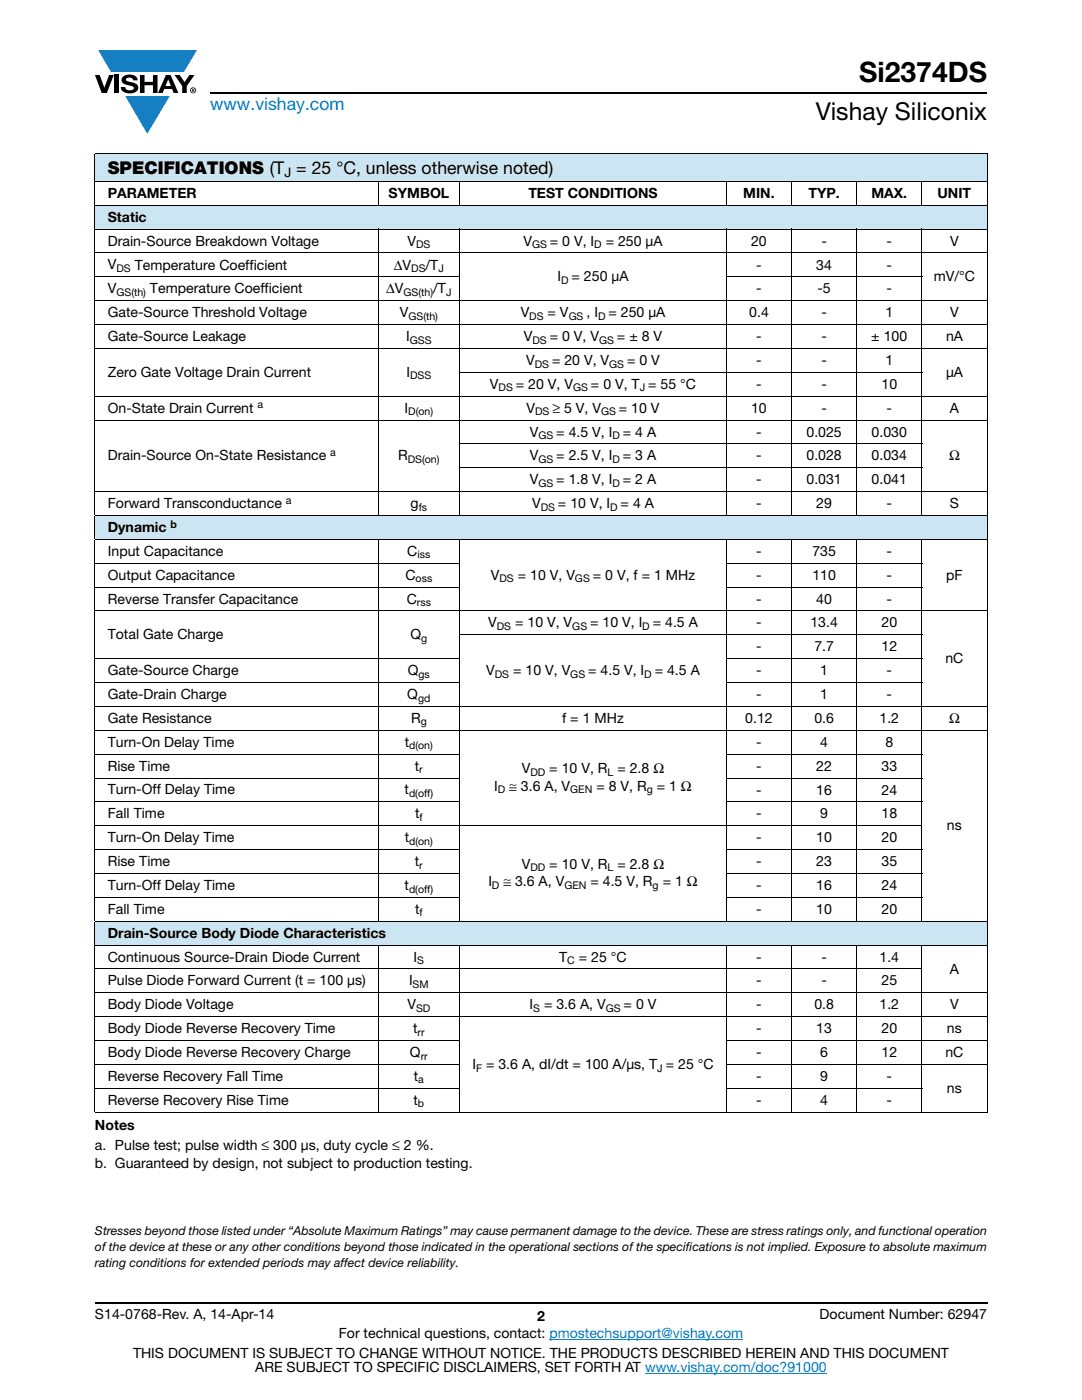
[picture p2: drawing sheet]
<svg xmlns="http://www.w3.org/2000/svg" width="216mm" height="279mm" viewBox="0 0 216 279" stroke-linecap="round" stroke-linejoin="round" font-family="sans-serif">
<defs><g id="words">
<text font-size="5.6" x="171.4" y="16.4">Si2374DS</text>
<text font-size="4.9" x="162.8" y="24">Vishay Siliconix</text>
<text font-size="3.5" fill="#007ec4" x="42" y="21.9">www.vishay.com</text>
<text font-size="3.5" x="21.5" y="34.6">SPECIFICATIONS (T = 25 °C, unless otherwise noted)</text>
<g font-size="2.8">
<text x="21.5" y="39.5">PARAMETER</text>
<text x="77.5" y="39.5">SYMBOL</text>
<text x="105.4" y="39.5">TEST CONDITIONS</text>
<text x="148.3" y="39.5">MIN.</text>
<text x="161.3" y="39.5">TYP.</text>
<text x="173.9" y="39.5">MAX.</text>
<text x="187.1" y="39.5">UNIT</text>
<text x="21.5" y="44.3">Static</text>
<text x="21.5" y="49">Drain-Source Breakdown Voltage</text>
<text x="21.5" y="53.8">V</text>
<text x="26.9" y="53.8">Temperature Coefficient</text>
<text x="78.6" y="53.8">ΔV</text>
<text x="81.3" y="49">V</text>
<text x="84.9" y="53.8">/T</text>
<text x="104.4" y="49">V</text>
<text x="109.7" y="49">= 0 V, I</text>
<text x="120.9" y="49">= 250 μA</text>
<text x="149.9" y="49">20</text>
<text x="150.9" y="53.8">-</text>
<text x="162.9" y="53.8">34</text>
<text x="163.9" y="49">-</text>
<text x="176.9" y="53.8">-</text>
<text x="176.9" y="49">-</text>
<text x="189.6" y="49">V</text>
<text x="21.5" y="58.5">V</text>
<text x="29.9" y="58.5">Temperature Coefficient</text>
<text x="77.1" y="58.5">ΔV</text>
<text x="86.4" y="58.5">/T</text>
<text x="111.3" y="56.2">I</text>
<text x="114" y="56.2">= 250 μA</text>
<text x="150.9" y="58.5">-</text>
<text x="163.1" y="58.5">-5</text>
<text x="176.9" y="58.5">-</text>
<text x="186.3" y="56.2">mV/°C</text>
<text x="21.5" y="63.3">Gate-Source Threshold Voltage</text>
<text x="79.8" y="63.3">V</text>
<text x="103.9" y="63.3">V</text>
<text x="109.3" y="63.3">= V</text>
<text x="117" y="63.3">, I</text>
<text x="121.4" y="63.3">= 250 μA</text>
<text x="149.5" y="63.3">0.4</text>
<text x="163.9" y="63.3">-</text>
<text x="176.7" y="63.3">1</text>
<text x="189.6" y="63.3">V</text>
<text x="21.5" y="68.1">Gate-Source Leakage</text>
<text x="81" y="68.1">I</text>
<text x="104.5" y="68.1">V</text>
<text x="109.7" y="68.1">= 0 V, V</text>
<text x="123.1" y="68.1">= ± 8 V</text>
<text x="150.9" y="68.1">-</text>
<text x="163.9" y="68.1">-</text>
<text x="173.9" y="68.1">± 100</text>
<text x="188.8" y="68.1">nA</text>
<text x="21.5" y="75.2">Zero Gate Voltage Drain Current</text>
<text x="81.1" y="75.2">I</text>
<text x="97.8" y="77.6">V</text>
<text x="102.9" y="77.6">= 20 V, V</text>
<text x="105" y="72.8">V</text>
<text x="110.2" y="72.8">= 20 V, V</text>
<text x="117.9" y="77.6">= 0 V, T = 55 °C</text>
<text x="125.1" y="72.8">= 0 V</text>
<text x="150.9" y="72.8">-</text>
<text x="150.9" y="77.6">-</text>
<text x="163.9" y="72.8">-</text>
<text x="163.9" y="77.6">-</text>
<text x="175.9" y="77.6">10</text>
<text x="176.7" y="72.8">1</text>
<text x="188.8" y="75.2">μA</text>
<text x="21.5" y="82.4">On-State Drain Current</text>
<text x="80.7" y="82.4">I</text>
<text x="105.1" y="82.4">V</text>
<text x="110.2" y="82.4">≥ 5 V, V</text>
<text x="123.5" y="82.4">= 10 V</text>
<text x="149.9" y="82.4">10</text>
<text x="163.9" y="82.4">-</text>
<text x="176.9" y="82.4">-</text>
<text x="189.5" y="82.4">A</text>
<text x="105.7" y="87.1">V</text>
<text x="111" y="87.1">= 4.5 V, I</text>
<text x="124.3" y="87.1">= 4 A</text>
<text x="150.9" y="87.1">-</text>
<text x="160.9" y="87.1">0.025</text>
<text x="173.9" y="87.1">0.030</text>
<text x="21.5" y="91.9">Drain-Source On-State Resistance</text>
<text x="79.4" y="91.9">R</text>
<text x="105.7" y="91.9">V</text>
<text x="111" y="91.9">= 2.5 V, I</text>
<text x="124.3" y="91.9">= 3 A</text>
<text x="150.9" y="91.9">-</text>
<text x="160.9" y="91.9">0.028</text>
<text x="173.9" y="91.9">0.034</text>
<text x="189.4" y="91.9">Ω</text>
<text x="21.5" y="101.4">Forward Transconductance</text>
<text x="81.9" y="101.4">g</text>
<text x="105.7" y="96.6">V</text>
<text x="106.2" y="101.4">V</text>
<text x="111" y="96.6">= 1.8 V, I</text>
<text x="111.3" y="101.4">= 10 V, I</text>
<text x="123.8" y="101.4">= 4 A</text>
<text x="124.3" y="96.6">= 2 A</text>
<text x="150.9" y="101.4">-</text>
<text x="150.9" y="96.6">-</text>
<text x="160.9" y="96.6">0.031</text>
<text x="162.9" y="101.4">29</text>
<text x="173.9" y="96.6">0.041</text>
<text x="176.9" y="101.4">-</text>
<text x="189.5" y="101.4">S</text>
<text x="21.5" y="106.2">Dynamic</text>
<text x="21.5" y="110.9">Input Capacitance</text>
<text x="81.3" y="110.9">C</text>
<text x="150.9" y="110.9">-</text>
<text x="162.1" y="110.9">735</text>
<text x="176.9" y="110.9">-</text>
<text x="21.5" y="115.7">Output Capacitance</text>
<text x="80.9" y="115.7">C</text>
<text x="98" y="115.7">V</text>
<text x="103.3" y="115.7">= 10 V, V</text>
<text x="118.3" y="115.7">= 0 V, f = 1 MHz</text>
<text x="150.9" y="115.7">-</text>
<text x="162.1" y="115.7">110</text>
<text x="176.9" y="115.7">-</text>
<text x="188.8" y="115.7">pF</text>
<text x="21.5" y="120.5">Reverse Transfer Capacitance</text>
<text x="81.2" y="120.5">C</text>
<text x="97.4" y="125.2">V</text>
<text x="102.8" y="125.2">= 10 V, V</text>
<text x="117.8" y="125.2">= 10 V, I</text>
<text x="130.3" y="125.2">= 4.5 A</text>
<text x="150.9" y="125.2">-</text>
<text x="150.9" y="120.5">-</text>
<text x="161.7" y="125.2">13.4</text>
<text x="162.9" y="120.5">40</text>
<text x="175.9" y="125.2">20</text>
<text x="176.9" y="120.5">-</text>
<text x="21.5" y="127.6">Total Gate Charge</text>
<text x="81.9" y="127.6">Q</text>
<text x="150.9" y="130">-</text>
<text x="162.5" y="130">7.7</text>
<text x="175.9" y="130">12</text>
<text x="21.5" y="134.7">Gate-Source Charge</text>
<text x="81.4" y="134.7">Q</text>
<text x="97" y="134.7">V</text>
<text x="102.4" y="134.7">= 10 V, V</text>
<text x="117.4" y="134.7">= 4.5 V, I</text>
<text x="130.6" y="134.7">= 4.5 A</text>
<text x="150.9" y="134.7">-</text>
<text x="163.7" y="134.7">1</text>
<text x="176.9" y="134.7">-</text>
<text x="188.7" y="132.4">nC</text>
<text x="21.5" y="139.5">Gate-Drain Charge</text>
<text x="81.3" y="139.5">Q</text>
<text x="150.9" y="139.5">-</text>
<text x="163.7" y="139.5">1</text>
<text x="176.9" y="139.5">-</text>
<text x="21.5" y="149">Turn-On Delay Time</text>
<text x="21.5" y="144.3">Gate Resistance</text>
<text x="80.8" y="149">t</text>
<text x="82" y="144.3">R</text>
<text x="112.2" y="144.3">f = 1 MHz</text>
<text x="148.7" y="144.3">0.12</text>
<text x="150.9" y="149">-</text>
<text x="162.5" y="144.3">0.6</text>
<text x="163.7" y="149">4</text>
<text x="175.5" y="144.3">1.2</text>
<text x="176.7" y="149">8</text>
<text x="189.4" y="144.3">Ω</text>
<text x="21.5" y="153.8">Rise Time</text>
<text x="82.8" y="153.8">t</text>
<text x="104.1" y="154.3">V</text>
<text x="109.6" y="154.3">= 10 V, R = 2.8 Ω</text>
<text x="150.9" y="153.8">-</text>
<text x="162.9" y="153.8">22</text>
<text x="175.9" y="153.8">33</text>
<text x="21.5" y="158.6">Turn-Off Delay Time</text>
<text x="80.7" y="158.6">t</text>
<text x="98.6" y="157.8">I</text>
<text x="101.6" y="157.8">≅ 3.6 A, V</text>
<text x="119" y="157.8">= 8 V, R</text>
<text x="131" y="157.8">= 1 Ω</text>
<text x="150.9" y="158.6">-</text>
<text x="162.9" y="158.6">16</text>
<text x="175.9" y="158.6">24</text>
<text x="21.5" y="163.3">Fall Time</text>
<text x="82.8" y="163.3">t</text>
<text x="150.9" y="163.3">-</text>
<text x="163.7" y="163.3">9</text>
<text x="175.9" y="163.3">18</text>
<text x="189" y="165.7">ns</text>
<text x="21.5" y="168.1">Turn-On Delay Time</text>
<text x="21.5" y="172.8">Rise Time</text>
<text x="80.8" y="168.1">t</text>
<text x="82.8" y="172.8">t</text>
<text x="104.1" y="173.4">V</text>
<text x="109.6" y="173.4">= 10 V, R = 2.8 Ω</text>
<text x="150.9" y="168.1">-</text>
<text x="150.9" y="172.8">-</text>
<text x="162.9" y="168.1">10</text>
<text x="162.9" y="172.8">23</text>
<text x="175.9" y="168.1">20</text>
<text x="175.9" y="172.8">35</text>
<text x="21.5" y="177.6">Turn-Off Delay Time</text>
<text x="80.7" y="177.6">t</text>
<text x="97.5" y="176.8">I</text>
<text x="100.5" y="176.8">≅ 3.6 A, V</text>
<text x="117.8" y="176.8">= 4.5 V, R</text>
<text x="132.2" y="176.8">= 1 Ω</text>
<text x="150.9" y="177.6">-</text>
<text x="162.9" y="177.6">16</text>
<text x="175.9" y="177.6">24</text>
<text x="21.5" y="182.4">Fall Time</text>
<text x="82.8" y="182.4">t</text>
<text x="150.9" y="182.4">-</text>
<text x="162.9" y="182.4">10</text>
<text x="175.9" y="182.4">20</text>
<text x="21.5" y="187.1">Drain-Source Body Diode Characteristics</text>
<text x="21.5" y="191.9">Continuous Source-Drain Diode Current</text>
<text x="82.5" y="191.9">I</text>
<text x="111.6" y="191.9">T</text>
<text x="115.5" y="191.9">= 25 °C</text>
<text x="150.9" y="191.9">-</text>
<text x="163.9" y="191.9">-</text>
<text x="175.5" y="191.9">1.4</text>
<text x="21.5" y="196.7">Pulse Diode Forward Current (t = 100 μs)</text>
<text x="81.6" y="196.7">I</text>
<text x="150.9" y="196.7">-</text>
<text x="163.9" y="196.7">-</text>
<text x="175.9" y="196.7">25</text>
<text x="189.5" y="194.3">A</text>
<text x="21.5" y="201.4">Body Diode Voltage</text>
<text x="81.3" y="201.4">V</text>
<text x="105.7" y="201.4">I</text>
<text x="108.6" y="201.4">= 3.6 A, V</text>
<text x="124.4" y="201.4">= 0 V</text>
<text x="150.9" y="201.4">-</text>
<text x="162.5" y="201.4">0.8</text>
<text x="175.5" y="201.4">1.2</text>
<text x="189.6" y="201.4">V</text>
<text x="21.5" y="206.2">Body Diode Reverse Recovery Time</text>
<text x="82.4" y="206.2">t</text>
<text x="150.9" y="206.2">-</text>
<text x="162.9" y="206.2">13</text>
<text x="175.9" y="206.2">20</text>
<text x="189" y="206.2">ns</text>
<text x="21.5" y="210.9">Body Diode Reverse Recovery Charge</text>
<text x="21.5" y="215.7">Reverse Recovery Fall Time</text>
<text x="81.8" y="210.9">Q</text>
<text x="82.6" y="215.7">t</text>
<text x="94.3" y="213.3">I</text>
<text x="97" y="213.3">= 3.6 A, dI/dt = 100 A/μs, T = 25 °C</text>
<text x="150.9" y="210.9">-</text>
<text x="150.9" y="215.7">-</text>
<text x="163.7" y="210.9">6</text>
<text x="163.7" y="215.7">9</text>
<text x="175.9" y="210.9">12</text>
<text x="176.9" y="215.7">-</text>
<text x="188.7" y="210.9">nC</text>
<text x="21.5" y="220.5">Reverse Recovery Rise Time</text>
<text x="82.5" y="220.5">t</text>
<text x="150.9" y="220.5">-</text>
<text x="163.7" y="220.5">4</text>
<text x="176.9" y="220.5">-</text>
<text x="189" y="218.1">ns</text>
<text x="18.9" y="225.6">Notes</text>
<text x="18.9" y="229.5">a. Pulse test; pulse width ≤ 300 μs, duty cycle ≤ 2 %.</text>
<text x="18.9" y="233">b. Guaranteed by design, not subject to production testing.</text>
<text x="18.9" y="263.3">S14-0768-Rev. A, 14-Apr-14</text>
<text x="107.2" y="263.6">2</text>
<text x="163.6" y="263.3">Document Number: 62947</text>
<text x="67.6" y="267.1">For technical questions, contact: pmostechsupport@vishay.com</text>
<text x="26.5" y="271">THIS DOCUMENT IS SUBJECT TO CHANGE WITHOUT NOTICE. THE PRODUCTS DESCRIBED HEREIN AND THIS DOCUMENT</text>
<text x="50.9" y="273.8">ARE SUBJECT TO SPECIFIC DISCLAIMERS, SET FORTH AT www.vishay.com/doc?91000</text>
</g>
<text font-size="2.6" x="56.8" y="35.3">J</text>
<g font-size="2.5">
<text x="18.9" y="246.5">Stresses beyond those listed under “Absolute Maximum Ratings” may cause permanent damage to the device. These are stress ratings only, and functional operation</text>
<text x="18.9" y="249.7">of the device at these or any other conditions beyond those indicated in the operational sections of the specifications is not implied. Exposure to absolute maximum</text>
<text x="18.9" y="252.9">rating conditions for extended periods may affect device reliability.</text>
</g>
<g font-size="2.1">
<text x="83" y="49.5">DS</text>
<text x="106.2" y="49.5">GS</text>
<text x="118.6" y="49.5">D</text>
<text x="23.2" y="54.3">DS</text>
<text x="23.2" y="59.1">GS(th)</text>
<text x="80.5" y="59.1">GS(th)</text>
<text x="82.1" y="54.3">DS</text>
<text x="87.5" y="54.3">J</text>
<text x="89" y="59.1">J</text>
<text x="112" y="56.7">D</text>
<text x="81.5" y="63.8">GS(th)</text>
<text x="105.6" y="63.8">DS</text>
<text x="113.5" y="63.8">GS</text>
<text x="119.3" y="63.8">D</text>
<text x="81.8" y="68.6">GSS</text>
<text x="106.3" y="68.6">DS</text>
<text x="119.5" y="68.6">GS</text>
<text x="81.8" y="75.7">DSS</text>
<text x="106.7" y="73.3">DS</text>
<text x="121.6" y="73.3">GS</text>
<text x="51.4" y="81.5">a</text>
<text x="81.5" y="82.9">D(on)</text>
<text x="99.5" y="78.1">DS</text>
<text x="106.8" y="82.9">DS</text>
<text x="114.3" y="78.1">GS</text>
<text x="119.9" y="82.9">GS</text>
<text x="127.7" y="78.1">J</text>
<text x="107.4" y="87.6">GS</text>
<text x="122.2" y="87.6">D</text>
<text x="65.9" y="91">a</text>
<text x="81.4" y="92.4">DS(on)</text>
<text x="107.4" y="92.4">GS</text>
<text x="122.2" y="92.4">D</text>
<text x="57" y="100.6">a</text>
<text x="83.5" y="101.9">fs</text>
<text x="107.4" y="97.2">GS</text>
<text x="107.9" y="101.9">DS</text>
<text x="121.8" y="101.9">D</text>
<text x="122.2" y="97.2">D</text>
<text x="34" y="105.3">b</text>
<text x="83.3" y="111.4">iss</text>
<text x="82.9" y="116.2">oss</text>
<text x="99.7" y="116.2">DS</text>
<text x="114.7" y="116.2">GS</text>
<text x="83.2" y="121">rss</text>
<text x="99.1" y="125.7">DS</text>
<text x="114.2" y="125.7">GS</text>
<text x="128.2" y="125.7">D</text>
<text x="84.1" y="128.1">g</text>
<text x="83.5" y="135.3">gs</text>
<text x="98.7" y="135.3">DS</text>
<text x="113.8" y="135.3">GS</text>
<text x="128.6" y="135.3">D</text>
<text x="83.4" y="140">gd</text>
<text x="81.7" y="149.5">d(on)</text>
<text x="83.9" y="144.8">g</text>
<text x="83.7" y="154.3">r</text>
<text x="105.9" y="154.8">DD</text>
<text x="121.2" y="154.8">L</text>
<text x="81.6" y="159.1">d(off)</text>
<text x="99.4" y="158.3">D</text>
<text x="113.8" y="158.3">GEN</text>
<text x="129.1" y="158.3">g</text>
<text x="83.7" y="163.8">f</text>
<text x="81.7" y="168.6">d(on)</text>
<text x="83.7" y="173.4">r</text>
<text x="105.9" y="173.9">DD</text>
<text x="121.2" y="173.9">L</text>
<text x="81.6" y="178.1">d(off)</text>
<text x="98.2" y="177.3">D</text>
<text x="112.6" y="177.3">GEN</text>
<text x="130.2" y="177.3">g</text>
<text x="83.7" y="182.9">f</text>
<text x="82.3" y="197.2">SM</text>
<text x="83.3" y="192.4">S</text>
<text x="113.2" y="192.4">C</text>
<text x="83" y="201.9">SD</text>
<text x="106.4" y="201.9">S</text>
<text x="120.9" y="201.9">GS</text>
<text x="83.3" y="206.7">rr</text>
<text x="83.9" y="211.5">rr</text>
<text x="95" y="213.8">F</text>
<text x="131.1" y="213.8">J</text>
<text x="83.4" y="221">b</text>
<text x="83.5" y="216.2">a</text>
</g>
</g></defs>
<g fill="#147fc3">
<path d="M19.6 10h19.7l-2.6 4.3h-1.1h-13.5z"/>
<path d="M25 19.2h8.9l-4.5 7.5z"/>
</g>
<g fill="#000">
<path d="M18.9 15h1l.9 2.5 1-2.5h.9l-1.4 3.6h-1zM22.9 15h.9v3.6h-.9zM24.6 15.3a2.1 2.1 0 0 1 2.8 .3l.1 .4h-.9a.79 .79 0 0 0-.7-.5 .79 .79 0 0 0-.8 .4l.3 .3 1 .2a1.08 1.08 0 0 1 1.2 1 1.08 1.08 0 0 1-1.1 1.2 1.73 1.73 0 0 1-2.4-1.2h.9a.96 .96 0 0 0 .8 .6 .96 .96 0 0 0 .9-.4 1.31 1.31 0 0 0-1.2-.6 1.03 1.03 0 0 1-1.1-.6 1.03 1.03 0 0 1 .2-1.1zM27.9 15h.9v1.3h1.7v-1.3h.9v3.6h-.9v-1.6h-1.7v1.6h-.9zM34.8 15h1.1l.9 1.4 1-1.4h1l-1.5 2.2v1.4h-.9v-1.4z"/>
<path d="M33.6 15.9l.5 1.3h-1.1zM33.1 15l-1.6 3.6h1l.3-.8h1.5l.3 .8h1l-1.6-3.6z"/>
<path d="M38.4 17.8h.2v.2h-.2zM38.3 17.7v.7h.1v-.3l.4 .3-.2-.3 .2-.2-.1-.2z"/>
<path d="M38.1 18a.46 .46 0 0 1 .9 0 .46 .46 0 0 1-.9 0zM37.9 18a.6 .6 0 0 0 1.2 0 .6 .6 0 0 0-1.2 0z"/>
</g>
<path d="M42 18.6h155M18.9 260h178.1" fill="none" stroke="#000" stroke-width=".36"/>
<path d="M109.6 267.3h38.7M128.7 274h36.3" fill="none" stroke="#007ec4" stroke-width=".2"/>
<g fill="#cce5f3">
<path d="M18.9 30.7h178.1v5.5h-178.1z"/>
<path d="M18.9 41h178.1v4.7h-178.1z"/>
<path d="M18.9 102.9h178.1v4.7h-178.1z"/>
<path d="M18.9 183.9h178.1v4.7h-178.1z"/>
</g>
<g fill="none" stroke="#000" stroke-width=".2">
<path d="M18.9 30.7h178.1M18.9 36.2h126M18.9 30.8v10.1M75.5 36.1v4.9M91.7 36.1v4.9M144.9 36.1v4.9M145 36.2h38.9M157.9 36.1v4.9M171 36.1v4.9M184 36.1v4.9M184 36.2h13M197 30.8v10.1"/>
<path d="M18.9 41h178.1M18.9 45.7h178.1M18.9 50.5h178.1M18.9 55.2h72.9M18.9 41v61.8M75.5 45.6v57.4M91.7 45.6v57.4M144.9 55.2h39.1M144.9 45.6v57.4M157.9 45.6v57.4M171 45.6v57.4M184 45.6v57.4"/>
<path d="M197 41v61.8M18.9 60h178.1M18.9 64.8h178.1M18.9 69.5h178.1M18.9 79.1h178.1M91.6 74.3h92.4M18.9 83.8h178.1M18.9 98.1h178.1M91.6 88.6h92.4M91.6 93.3h92.4M18.9 102.9h178.1M18.9 107.6h178.1"/>
<path d="M18.9 112.4h72.9M18.9 117.2h72.9M18.9 103v4.5M18.9 107.7v76M75.5 107.5v76.4M91.7 107.5v76.4M144.9 112.4h39.1M144.9 117.2h39.1M144.9 107.5v76.4M157.9 107.5v76.4M171 107.5v76.4M184 107.5v76.4"/>
<path d="M197 103v4.5M197 107.7v76M18.9 121.9h178.1M18.9 131.4h72.9M18.9 136.2h72.9M91.6 126.7h92.4M144.9 131.4h39.1M144.9 136.2h39.1M18.9 141h178.1M18.9 145.7h178.1M18.9 150.5h72.9M18.9 155.3h72.9"/>
<path d="M144.9 150.5h39.1M144.9 155.3h39.1M18.9 160h72.9M18.9 164.8h165.1M18.9 169.6h72.9M18.9 174.3h72.9M18.9 179.1h72.9M144.9 160h39.1M144.9 169.6h39.1M144.9 174.3h39.1M144.9 179.1h39.1M18.9 183.9h178.1"/>
<path d="M18.9 188.6h178.1M18.9 193.4h165.1M18.9 198.1h178.1M18.9 183.9v4.6M18.9 188.7v33.1M75.5 188.5v33.5M91.7 188.5v33.5M144.9 188.5v33.5M157.9 188.5v33.5M171 188.5v33.5M184 188.5v33.5M197 183.9v4.6"/>
<path d="M197 188.7v33.1M18.9 202.9h178.1M18.9 207.7h72.9M18.9 212.4h72.9M18.9 217.2h72.9M144.9 207.7h52.1M144.9 212.4h52.1M144.9 217.2h39.1M18.9 222h178.1"/>
</g>
<use href="#words"/>
</svg>
